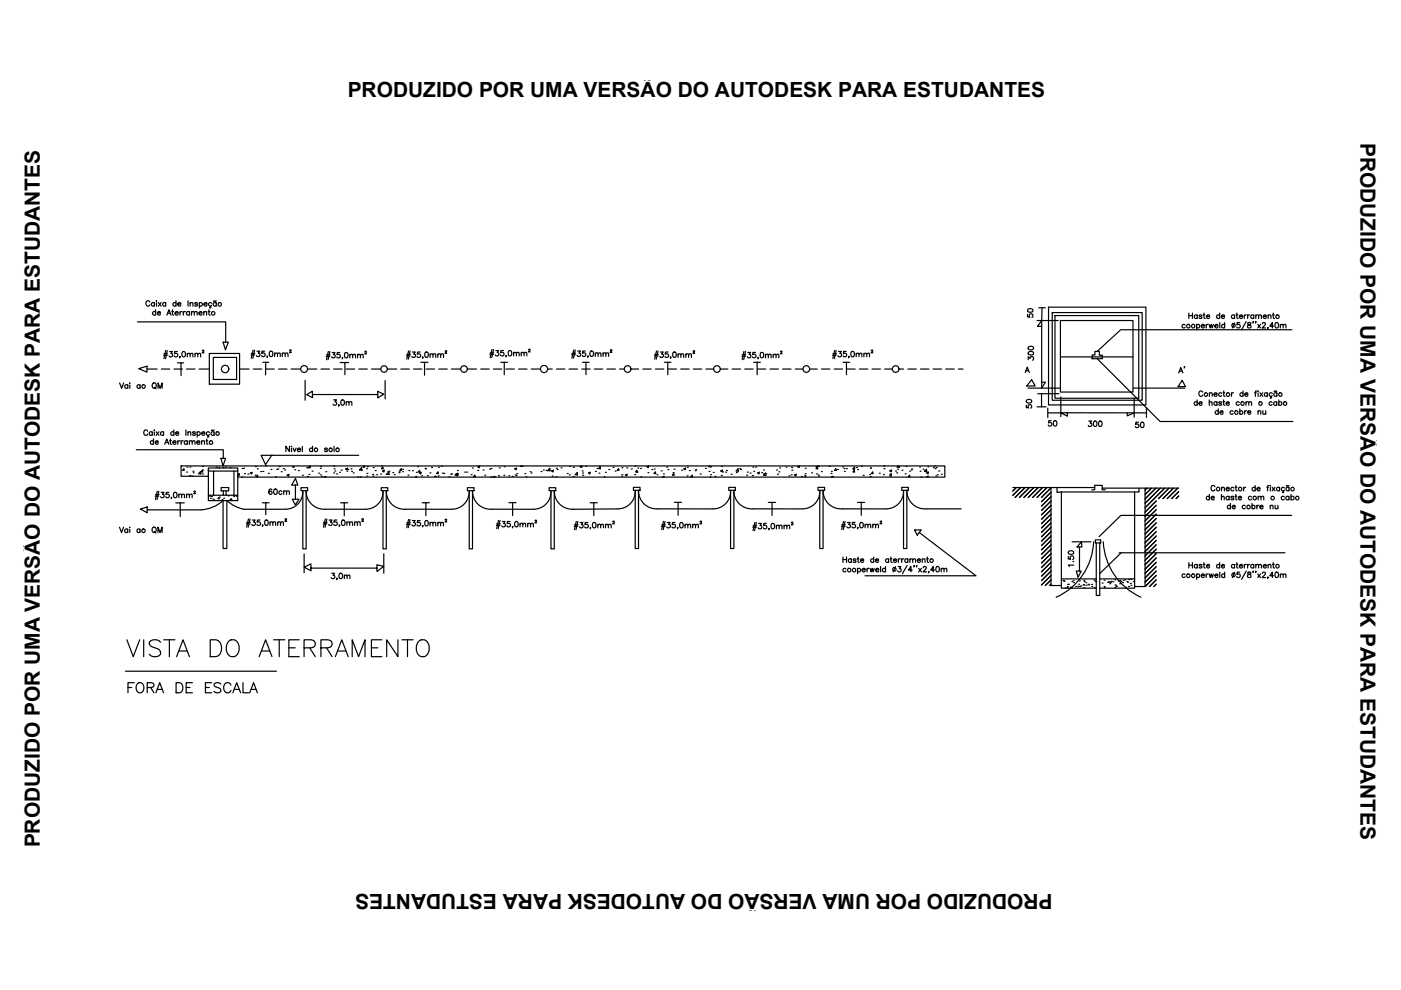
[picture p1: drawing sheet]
<svg xmlns="http://www.w3.org/2000/svg" width="297mm" height="210mm" viewBox="0 0 297 210" stroke-linecap="round" stroke-linejoin="round" font-family="sans-serif">
<defs><g id="words">
<text font-size="7.1" x="25.8" y="140.4">VISTA DO ATERRAMENTO</text>
<text font-size="5.3" x="25.8" y="148.2">FORA DE ESCALA</text>
<g font-size="4.4">
<text x="73.7" y="20.5">PRODUZIDO POR UMA VERSÃO DO AUTODESK PARA ESTUDANTES</text>
<text x="288.4" y="30.3" transform="rotate(90 288.4 30.3)">PRODUZIDO POR UMA VERSÃO DO AUTODESK PARA ESTUDANTES</text>
<text x="220.1" y="77.6" transform="rotate(-90 220.1 77.6)">300</text>
<text x="219.8" y="87.8" transform="rotate(-90 219.8 87.8)">50</text>
<text x="220.8" y="91.7">50</text>
<text x="8.4" y="179.7" transform="rotate(-90 8.4 179.7)">PRODUZIDO POR UMA VERSÃO DO AUTODESK PARA ESTUDANTES</text>
<text x="223.1" y="189.5" transform="rotate(-180 223.1 189.5)">PRODUZIDO POR UMA VERSÃO DO AUTODESK PARA ESTUDANTES</text>
</g>
<g font-size="4">
<text x="219.8" y="68.4" transform="rotate(-90 219.8 68.4)">50</text>
<text x="251.9" y="80.4" transform="rotate(-90 251.9 80.4)">A'</text>
<text x="229.7" y="91.7">300</text>
<text x="239.5" y="91.7">50</text>
</g>
</g></defs>
<!-- layer: MEDICAO -->
<g fill="none" stroke="#000" stroke-width=".25">
<path d="M29.1 68.2h18.8v4.4M29.4 78.2l1.8-.6v1.3zM31.2 78.2h2.1M31.8 64a.43 .43 0 0 0-.5-.2 .43 .43 0 0 0-.4 .4v.3a.42 .42 0 0 0 .4 .4 .42 .42 0 0 0 .5-.3M32.7 64.3a.37 .37 0 0 0-.5 0 .37 .37 0 0 0 0 .5 .37 .37 0 0 0 .5-.1M32.7 64.1v.8M33 66.2a.37 .37 0 0 0-.6 0 .37 .37 0 0 0 0 .5 .37 .37 0 0 0 .6-.1M33 65.7v1.1M33.1 63.8h.1M33.2 64.2v.7M33.4 66.4h.6a.37 .37 0 0 0-.5-.3 .37 .37 0 0 0-.1 .6 .37 .37 0 0 0 .5 .1l.1-.2M33.6 64.1l.6 .8"/>
<path d="M34.2 64.1l-.6 .8M34.2 78.2h1.8M34.7 75.3h.8M34.8 75h.7M35.1 64.3a.36 .36 0 0 0-.5 0 .36 .36 0 0 0 0 .5 .36 .36 0 0 0 .5-.1M35.1 64.1v.8M35.1 74.3l-.3 1.8M35.4 66.8l.4-1.1 .5 1.1M35.5 74.3l-.4 1.8M35.5 66.4h.6M36 74.5h.6l-.4 .5a.38 .38 0 0 1 .3 .6 .38 .38 0 0 1-.7-.1M36.4 66.1h.4"/>
<path d="M36.6 65.7v.9l.2 .2M36.9 78.2h1.8M37.1 66.4h.7a.38 .38 0 0 0-.6-.2 .38 .38 0 0 0 0 .6 .38 .38 0 0 0 .6-.2M37.3 64.3a.37 .37 0 0 0-.5 0 .37 .37 0 0 0 0 .5 .37 .37 0 0 0 .5-.1M37.3 63.8v1.1M37.6 74.5h-.6v.5a.4 .4 0 0 1 .6 0 .4 .4 0 0 1-.1 .6 .4 .4 0 0 1-.6-.1M37.6 76.9h.8v2.7M37.7 64.5h.7a.36 .36 0 0 0-.5-.3 .36 .36 0 0 0-.2 .6 .36 .36 0 0 0 .5 0l.2-.1M38.2 66.1v.7M38.2 75.6l-.1 .3M38.4 76.9h.5M38.6 66.1h-.3l-.1 .3"/>
<path d="M38.7 74.6a.56 .56 0 0 1 .7 .4 .56 .56 0 0 1-.4 .7l-.4-.2v-.5zM38.9 66.1v.7M39.3 66.1h-.3l-.1 .3M39.6 78.2h1.7M39.7 75.1l.3-.2 .3 .1v.7M39.7 74.9v.8M39.9 63.8v1.1M40.2 66.2a.37 .37 0 0 0-.6 0 .37 .37 0 0 0 0 .5 .37 .37 0 0 0 .6-.1M40.2 66.1v.7M40.3 64.4l.3-.3 .2 .1 .1 .7M40.3 75.1l.3-.2 .2 .1 .1 .7M40.3 64.1v.8"/>
<path d="M40.6 66.3l.3-.2h.2l.1 .7M40.6 66.1v.7M41.2 66.3l.3-.2h.2l.1 .7M41.3 75.1l.3-.2 .3 .1v.7M41.3 74.9v.8M41.9 64.3l-.2-.2-.4 .1v.2l.5 .2 .1 .1-.2 .2-.4-.2M41.9 75.1l.3-.2 .3 .1v.7M42.2 66.4h.6a.38 .38 0 0 0-.6-.2 .38 .38 0 0 0 0 .6 .38 .38 0 0 0 .6-.2M42.2 78.2h2.2M42.3 64.3a.36 .36 0 0 1 .5 0 .36 .36 0 0 1 0 .5 .36 .36 0 0 1-.5-.1M42.3 64.1v1.2M42.9 74.4l.1-.2 .2 .2-.3 .4h.3"/>
<path d="M43.2 66.3l.3-.2h.3v.7M43.2 66.1v.7M43.2 64.5h.7a.37 .37 0 0 0-.5-.3 .37 .37 0 0 0-.2 .6 .37 .37 0 0 0 .6 0l.1-.1M44.1 66.1h.4M44.3 65.7v.9l.3 .2M44.4 74.9h6.4v6.6h-6.4zM44.6 64.9l.1 .3h-.3M44.9 64.3a.36 .36 0 0 0-.6 0 .36 .36 0 0 0 0 .5 .36 .36 0 0 0 .6-.1M45.2 75.8h5v4.7h-5zM45.9 63.8l-.2 .1-.2-.1-.2 .1M45.9 64.3a.37 .37 0 0 0-.6 0 .37 .37 0 0 0 0 .5 .37 .37 0 0 0 .6-.1M45.9 64.1v.8"/>
<path d="M47.3 72.6h1.1l-.6 1.6zM50.8 78.2h2M53.2 75.3h.8M53.3 74.9h.7M53.7 74.2l-.4 1.8M53.7 78.2h1.8M54 74.2l-.4 1.8M54.5 74.5h.6l-.4 .4a.38 .38 0 0 1 .3 .6 .38 .38 0 0 1-.6-.1M55.7 76.8h1.3M56.1 74.5h-.5l-.1 .4a.4 .4 0 0 1 .6 0 .4 .4 0 0 1-.1 .6 .4 .4 0 0 1-.5-.1M56.4 76.8l-.1 2.7M56.4 78.2h1.8"/>
<path d="M56.7 75.5l-.1 .3M57.3 74.5a.56 .56 0 0 1 .6 .4 .56 .56 0 0 1-.4 .7l-.4-.2v-.5zM58.2 75l.3-.2 .3 .1v.7M58.2 74.8v.8M58.8 75l.3-.2 .3 .1v.7M59.1 78.2h1.7M59.9 75l.2-.2 .3 .1 .1 .7M59.9 74.8v.8M60.5 75l.2-.2 .3 .1 .1 .7M61.4 74.3l.1-.1 .2 .1-.3 .4h.4M61.7 78.2h2M65.2 78.2h2"/>
<path d="M68.1 78.2h1.7M69.2 75.6h.7M69.2 75.2h.8M69.6 74.5l-.4 1.8M69.9 74.5l-.3 1.8M70.4 74.7h.6l-.3 .5a.38 .38 0 0 1 .3 .6 .38 .38 0 0 1-.7-.1M70.7 78.2h1.8M72 74.7h-.5v.5a.4 .4 0 0 1 .6 0 .4 .4 0 0 1-.1 .6 .4 .4 0 0 1-.6-.1M72.1 76.9h1v2.5M72.7 75.8l-.2 .3M73.1 76.9h.8M73.2 74.8a.56 .56 0 0 1 .7 .4 .56 .56 0 0 1-.4 .7l-.4-.2z"/>
<path d="M73.4 78.2h1.8M74.2 75.3l.3-.2 .2 .1 .1 .7M74.2 75.1v.8M74.8 75.3l.2-.2 .3 .1 .1 .7M75.8 75.3l.3-.2 .2 .1 .1 .7M75.8 75.1v.8M76.1 78.2h1.8M76.4 75.3l.3-.2 .2 .1 .1 .7M77.4 74.6l.1-.1 .2 .1-.4 .4h.4M78.8 78.2h1.9M82.1 78.2h2M85 78.2h1.8"/>
<path d="M86.2 75.5h.7M86.2 75.1h.8M86.6 74.4l-.4 1.8M86.9 74.4l-.3 1.8M87.4 74.6h.6l-.3 .5a.38 .38 0 0 1 .3 .6 .38 .38 0 0 1-.7-.1M87.7 78.2h1.8M89.1 74.6h-.6v.5a.4 .4 0 0 1 .6 0 .4 .4 0 0 1-.1 .6 .4 .4 0 0 1-.6-.1M89.2 76.8h.8v2.7M89.7 75.7l-.1 .3M90 76.8h.7M90.2 74.7a.56 .56 0 0 1 .7 .4 .56 .56 0 0 1-.4 .7l-.4-.2v-.5zM90.3 78.2h1.8"/>
<path d="M91.2 75.2l.3-.2 .2 .1 .1 .7M91.2 75v.8M91.8 75.2l.3-.2 .2 .1 .1 .7M92.8 75.2l.3-.2 .3 .1v.7M92.8 75v.8M93 78.2h1.8M93.4 75.2l.3-.2 .3 .1v.7M94.4 74.5l.1-.1 .2 .1-.4 .4h.4M95.7 78.2h2M99.1 78.2h1.9M101.9 78.2h1.8M103.9 75.1h.7"/>
<path d="M103.9 74.8h.8M104.3 74.1l-.4 1.7M104.6 78.2h1.8M104.6 74.1l-.3 1.7M105.1 74.3h.6l-.3 .5a.38 .38 0 0 1 .3 .6 .38 .38 0 0 1-.7-.1M106.2 76.8h.7v2.6M106.8 74.3h-.6v.5a.4 .4 0 0 1 .6 0 .4 .4 0 0 1-.1 .6 .4 .4 0 0 1-.6-.1M106.9 76.8h.7M107.3 78.2h1.8M107.4 75.4l-.2 .3M107.9 74.4a.56 .56 0 0 1 .7 .4 .56 .56 0 0 1-.4 .7l-.4-.2-.1-.5zM108.9 74.9l.3-.2 .2 .1 .1 .7"/>
<path d="M108.9 74.7v.8M109.5 74.9l.2-.2 .3 .1 .1 .7M110 78.2h1.7M110.5 74.9l.3-.2 .3 .1v.7M110.5 74.7v.8M111.1 74.9l.3-.2 .3 .1v.7M112.1 74.2l.2-.2 .1 .2-.4 .4h.4M112.6 78.2h2M116.1 78.2h1M118 78.2h1.8M120.7 78.2h1.7M121.2 75.2h.8"/>
<path d="M121.3 74.9h.7M121.6 74.2l-.3 1.7M122 74.2l-.4 1.7M122.5 74.4h.6l-.4 .5a.38 .38 0 0 1 .3 .6 .38 .38 0 0 1-.6-.1M123.3 78.2h1.8M123.5 76.8h.7v2.6M124.1 74.4h-.6v.5a.41 .41 0 0 1 .6 0 .41 .41 0 0 1-.1 .6 .41 .41 0 0 1-.6-.1M124.2 76.8h.7M124.7 75.5l-.1 .3M125.2 74.5a.56 .56 0 0 1 .7 .4 .56 .56 0 0 1-.4 .7l-.4-.2v-.5zM126 78.2h1.8M126.2 75l.3-.2 .3 .1v.7"/>
<path d="M126.2 74.8v.8M126.8 75l.3-.2 .3 .1v.7M127.9 75l.2-.2 .3 .1v.7M127.9 74.8v.8M128.4 75l.3-.2 .3 .1v.7M128.7 78.2h1.8M129.4 74.3l.1-.2 .2 .1-.3 .5h.3M131.4 78.2h1M133.8 78.2h1.6M136.3 78.2h1.8M138.8 75.5h.7M138.8 75.1h.8"/>
<path d="M139 78.2h1.7M139.2 74.4l-.4 1.8M139.5 74.4l-.4 1.8M140 74.6h.6l-.3 .5a.38 .38 0 0 1 .3 .6 .38 .38 0 0 1-.7-.1M140.9 76.8h.7v2.6M141.6 76.8h.7M141.6 74.6h-.5l-.1 .5a.4 .4 0 0 1 .7 0 .4 .4 0 0 1-.1 .6 .4 .4 0 0 1-.6-.1M141.6 78.2h1.8M142.2 75.7l-.1 .3M142.8 74.7a.56 .56 0 0 1 .7 .4 .56 .56 0 0 1-.4 .7l-.4-.2-.1-.5zM143.8 75.2l.2-.2 .3 .1 .1 .7M143.8 75v.8"/>
<path d="M144.3 78.2h1.8M144.4 75.2l.2-.2 .3 .1 .1 .7M145.4 75.2l.3-.2 .2 .1 .1 .7M145.4 75v.8M146 75.2l.3-.2 .2 .1 .1 .7M146.9 74.5l.2-.1 .2 .1-.4 .4h.4M147 78.2h1.8M149.7 78.2h1.6M152.7 78.2h1.6M155.2 78.2h1.8M157.3 75.5h.8M157.3 75.2h.8"/>
<path d="M157.7 74.5l-.4 1.7M157.9 78.2h1.8M158.1 74.5l-.4 1.7M158.5 74.7h.6l-.3 .5a.38 .38 0 0 1 .3 .6 .38 .38 0 0 1-.7-.2M159.8 76.8h.7v2.6M160.2 74.7h-.6v.5a.4 .4 0 0 1 .6 0 .4 .4 0 0 1-.1 .6 .4 .4 0 0 1-.6-.2M160.5 76.8h.7M160.6 78.2h1.8M160.8 75.8l-.1 .3M161.3 74.8a.56 .56 0 0 1 .7 .4 .56 .56 0 0 1-.4 .7l-.4-.3zM162.3 75.3l.3-.2 .2 .1 .1 .7M162.3 75.1v.8"/>
<path d="M162.9 75.3l.3-.2 .2 .1 .1 .7M163.3 78.2h1.7M163.9 75.3l.3-.2 .3 .1v.7M163.9 75.1v.8M164.5 75.3l.3-.2 .3 .1v.7M165.5 74.6l.2-.2 .1 .2-.3 .4h.3M165.9 78.2h1.8M168.6 78.2h1.7M171.6 78.2h1.7M174.2 78.2h1.8M176.5 75.3h.8M176.6 75h.7"/>
<path d="M176.8 78.2h1.8M177 74.3l-.4 1.7M177.3 74.3l-.4 1.7M177.8 74.5h.6l-.3 .4a.38 .38 0 0 1 .2 .7 .38 .38 0 0 1-.6-.2M178.7 76.8h.8v2.6M179.4 74.5h-.5l-.1 .5a.4 .4 0 0 1 .6 0 .4 .4 0 0 1-.1 .6 .4 .4 0 0 1-.5-.2M179.5 76.8h.7M179.5 78.2h1.8M180 75.6l-.1 .3M180.5 74.6a.56 .56 0 0 1 .7 .4 .56 .56 0 0 1-.4 .7l-.4-.3zM181.5 75.1l.3-.2h.3v.8M181.5 74.9v.8"/>
<path d="M182.1 75.1l.3-.2h.3v.8M182.2 78.2h1.8M183.2 75.1l.2-.2h.3l.1 .8M183.2 74.9v.8M183.8 75.1l.2-.2h.3l.1 .8M184.7 74.4l.1-.2 .2 .1-.3 .5h.4M184.9 78.2h1.8M187.6 78.2h1.6M190.6 78.2h1M192.5 78.2h1.8M195.2 78.2h1.7M197.8 78.2h1.8"/>
<path d="M200.5 78.2h1.8M203.2 78.2h1M219.9 68h4.5M220.2 65.3h1.4M220.9 68v14.3l.7-1.3h-.7M222.3 65.1h20.7v20.8h-20.7zM223.1 66.3h19.1v18.6h-19.1zM223.7 66.9h17.7v17.5h-17.7zM224.8 68h15.4v15.1h-15.4zM224.8 75.7h15.4M231.5 76.1h2.2v-.8h-.6v-.8h-1v.8h-.5v.8M232.6 76.1l13.4 13.3h28.1"/>
<path d="M251.3 68.9a.37 .37 0 0 0-.6 0 .37 .37 0 0 0 0 .5 .37 .37 0 0 0 .6 0M252.1 66.4v1.1M252.1 66.9h.7M252.8 66.4v1.1M253.7 68.9a.37 .37 0 0 1 .6 0 .37 .37 0 0 1 0 .5 .37 .37 0 0 1-.6 0M253.7 68.8v1.1M253.8 66.9a.36 .36 0 0 0-.5 0 .36 .36 0 0 0 0 .5 .36 .36 0 0 0 .5 0M253.8 66.8v.7M254.7 69.1h.7a.37 .37 0 0 0-.4-.3 .37 .37 0 0 0-.4 .4 .37 .37 0 0 0 .4 .3l.4-.1M254.8 66.9l-.2-.1-.4 .1 .6 .3v.3h-.3l-.3-.1M255.1 66.8h.4M255.3 66.4v.9l.2 .2"/>
<path d="M255.7 68.8v.7M255.8 67.1h.7a.37 .37 0 0 0-.6-.2 .37 .37 0 0 0-.1 .5 .37 .37 0 0 0 .6 .1l.1-.1M256.2 68.8h-.3l-.2 .3M256.4 68.8l.2 .7 .2-.7 .2 .7 .3-.7M257.6 69.1h.6a.37 .37 0 0 0-.6-.2 .37 .37 0 0 0 .1 .6h.3l.2-.1M258.6 66.9a.37 .37 0 0 0-.5 0 .37 .37 0 0 0 0 .5 .37 .37 0 0 0 .5 0M258.6 66.4v1.1M258.6 68.4v1.1M259 67.1h.6a.35 .35 0 0 0-.5-.3 .35 .35 0 0 0-.1 .6l.2 .1 .4-.1M259.6 68.9a.37 .37 0 0 0-.5 0 .37 .37 0 0 0 0 .5 .37 .37 0 0 0 .5 0M259.6 68.4v1.1M261.7 66.9a.37 .37 0 0 0-.5 0 .37 .37 0 0 0 0 .5 .37 .37 0 0 0 .5 0"/>
<path d="M261.7 66.8v.7M261.8 68.4l-.5 1.1M262.1 66.8h.4M262.2 66.4v.9l.3 .2M262.8 67.1h.6a.35 .35 0 0 0-.5-.3 .35 .35 0 0 0-.1 .6l.2 .1 .4-.1M262.9 68.4h-.6v.5a.4 .4 0 0 1 .6 0 .4 .4 0 0 1-.1 .6 .4 .4 0 0 1-.6-.2M263.8 66.8v.7M264.2 68.2l-1 1.7M264.2 66.8h-.2l-.2 .3M264.5 66.8v.7M264.6 68.4v.4a.47 .47 0 0 1 .5 .1 .47 .47 0 0 1 0 .6l-.6-.1v-.4l.7-.3-.1-.3zM265 66.8h-.3l-.2 .3"/>
<path d="M265.7 68.2h-.1h.1l-.1 .3M265.8 66.9a.36 .36 0 0 0-.5 0 .36 .36 0 0 0 0 .5 .36 .36 0 0 0 .5 0M265.8 66.8v.7M266.3 67l.2-.2h.3l.1 .7M266.3 66.8v.7M266.3 68.2l-.1 .3M266.7 68.8l.6 .7M266.9 67l.2-.2h.3v.7M267.3 68.8l-.6 .7M267.6 68.7l.3-.3 .4 .2-.2 .4-.5 .5h.7M267.8 67.1h.7a.35 .35 0 0 0-.5-.3 .35 .35 0 0 0-.1 .6l.2 .1 .4-.1M268.8 69.5h-.1h.1l-.1 .3"/>
<path d="M268.9 67l.2-.2h.3l.1 .7M268.9 66.8v.7M269.8 66.8h.4M270 66.4v.9l.2 .2M270 69.2h-.8l.6-.8v1.1M270.5 68.4a.56 .56 0 0 1 .6 .5 .56 .56 0 0 1-.4 .6l-.3-.2-.1-.4zM271.4 69l.3-.2h.3l.1 .7M271.4 68.8v.7M272.1 69l.2-.2h.3v.7M273.9 69.9h-36.3l-5 4.6M25.4 81.2l.4 1.1 .4-1.1M27.1 81.7a.36 .36 0 0 0-.5 0 .36 .36 0 0 0 0 .5 .36 .36 0 0 0 .5 0"/>
<path d="M27.1 81.6v.7M27.5 81.2h.1M27.5 81.6v.7M28.9 95.4h18.4v1.8M29.7 81.7a.37 .37 0 0 0-.5 0 .37 .37 0 0 0 0 .5 .37 .37 0 0 0 .5 0M29.7 81.6v.7M31.3 91.4a.42 .42 0 0 0-.5-.2 .42 .42 0 0 0-.3 .4v.3a.42 .42 0 0 0 .3 .4 .42 .42 0 0 0 .5-.3M32.3 91.7a.37 .37 0 0 0-.6 0 .37 .37 0 0 0 0 .5 .37 .37 0 0 0 .6-.1M32.3 91.5v.8M32.4 81.3l.1-.1a.54 .54 0 0 1 .7 .6 .54 .54 0 0 1-.7 .5l-.2-.4zM32.5 93.6a.37 .37 0 0 0-.5 0 .37 .37 0 0 0 0 .5 .37 .37 0 0 0 .5-.1M32.5 93.1v1.1"/>
<path d="M32.7 91.2h.1M32.7 91.6v.7M32.8 82.1l.3 .3M32.9 93.8h.7a.37 .37 0 0 0-.4-.3 .37 .37 0 0 0-.4 .4 .37 .37 0 0 0 .4 .3l.4-.2M33.1 91.5l.6 .8M33.5 82.3v-1.1l.4 1.1 .5-1.1v1.1M33.7 91.5l-.6 .8M34.7 91.7a.37 .37 0 0 0-.6 0 .37 .37 0 0 0 0 .5 .37 .37 0 0 0 .6-.1M34.7 91.5v.8M34.9 94.2l.5-1.1 .4 1.1M35.1 93.8h.5M36 93.4h.3"/>
<path d="M36.1 93.1v.9l.3 .2M36.7 93.8h.6a.37 .37 0 0 0-.4-.3 .37 .37 0 0 0-.3 .3 .37 .37 0 0 0 .3 .4l.4-.2M36.9 91.7a.37 .37 0 0 0-.6 0 .37 .37 0 0 0 0 .5 .37 .37 0 0 0 .6-.1M36.9 91.2v1.1M37.2 91.9h.7a.37 .37 0 0 0-.4-.3 .37 .37 0 0 0-.3 .3 .37 .37 0 0 0 .3 .4l.4-.2M37.7 93.4v.8M38.1 93.4l-.2 .1-.2 .3M38.4 98.8h161.9v2.4h-149.9v-2h-6.2v1.8h-5.8zM38.4 93.4v.8M38.8 93.4l-.2 .1-.2 .3M39 99.4l-.3 .3h.3v-.3M39.4 91.2v1.1"/>
<path d="M39.6 99h.1M39.7 93.6a.36 .36 0 0 0-.5 0 .36 .36 0 0 0 0 .5 .36 .36 0 0 0 .5-.1M39.7 93.4v.8M39.8 91.8l.3-.3 .3 .1v.7M39.8 91.5v.8M40.1 93.7l.3-.3 .3 .1v.7M40.1 93.4v.8M40.3 99h.1M40.7 93.7l.3-.3 .3 .1v.7M40.9 99.9h.1M41.4 91.7l-.2-.2-.3 .1v.2l.5 .2v.1l-.2 .2-.4-.2M41.7 93.8h.7a.37 .37 0 0 0-.4-.3 .37 .37 0 0 0-.4 .3 .37 .37 0 0 0 .4 .4l.4-.2"/>
<path d="M41.8 91.7a.37 .37 0 0 1 .5 0 .37 .37 0 0 1 0 .5 .37 .37 0 0 1-.5-.1M41.8 91.5v1.2M42.5 100l.1 .5-.5-.1zM42.8 93.7l.2-.3 .3 .1 .1 .7M42.8 93.4v.8M42.8 91.9h.6a.37 .37 0 0 0-.4-.3 .37 .37 0 0 0-.3 .3 .37 .37 0 0 0 .4 .4l.3-.2M42.9 99.7v.4l-.3-.1zM42.9 98.9h.1M43 99.6h.1M43.7 93.4h.4M43.8 93.1v.9l.3 .2M44.1 92.3l.2 .3h-.3"/>
<path d="M44.1 99.7h.1M44.2 99.9h1.1M44.4 91.7a.37 .37 0 0 0-.5 0 .37 .37 0 0 0 0 .5 .37 .37 0 0 0 .5-.1M45.4 91.2l-.2 .1-.2-.1-.2 .1M45.4 91.7a.37 .37 0 0 0-.5 0 .37 .37 0 0 0 0 .5 .37 .37 0 0 0 .5-.1M45.4 91.5v.8M45.8 99h.1M46.4 99.2h.1M46.8 97.2h1l-.5 1.6zM47.3 99.1h.1M47.8 99h.1M48.7 99.1h.1"/>
<path d="M49.6 99.9h.8M51.3 99.3h.1M51.6 99.3h.1M54.2 98.9h.1M54.6 99.4h.1M55.3 100h.1M55.7 100h.1M56.3 98.8h.1M57.5 99.5h.1M57.6 96.5l-1.3 2-.9-2h20.7M58.7 99.5h.1M58.9 99.4h.1"/>
<path d="M59.2 98.9h.1M60.1 99.3h.1M60.4 99.6h.1M61.4 94.6v1.2l-.8-1.2v1.2M61.8 94.7h.1M61.8 95.1v.7M62.1 98.9h.1M62.1 99.1h.1M62.1 99h.1M62.1 95l.4 .8 .3-.8M62.5 99.6h.1M63.1 95.3h.6a.38 .38 0 0 0-.6-.2 .38 .38 0 0 0 0 .7 .38 .38 0 0 0 .6-.2"/>
<path d="M63.3 99.8h.1M64.1 94.6v1.2M64.7 80.6v4.3M65 99.2h.1M65.3 99.2h.1M65.5 99l.3-.2-.1 .4-.2-.2M66.2 99.9h.1M66.2 83.7l.1 .6-1.3-.6 1.2-.8v.8h13.9v-.7l1.2 .6-1.2 .8v-.7M66.3 95.2a.36 .36 0 0 0-.6-.1 .36 .36 0 0 0 0 .5 .36 .36 0 0 0 .6 0M66.3 94.6v1.2M67.9 99.3h.1M68 98.9h.1"/>
<path d="M69.4 95.2l-.2-.2-.3 .1v.2l.5 .3-.2 .2-.4-.2M70.7 84.8h.6l-.3 .4a.38 .38 0 0 1 .3 .6 .38 .38 0 0 1-.7-.1M70.8 98.8h.1M70.8 99.4h.1M70.8 94.6v1.2M70.9 98.8h.1M71 99.9h.1M71.9 85.9l-.1 .2M72.3 99.7h.1M72.4 84.8a.56 .56 0 0 1 .7 .4 .56 .56 0 0 1-.4 .7l-.4-.2zM73.3 99.4l.4-.1-.1 .3zM73.4 85.4l.3-.2h.2l.1 .7"/>
<path d="M73.4 85.2v.7M73.6 99.9h.1M73.7 99.5h.1M74 85.4l.3-.2h.2l.1 .7M74.4 99.4h.1M74.5 99.9h.1M76.3 99.6h.1M76.6 99.6h.1M76.6 99.2l.1 .5-.5-.1zM77.2 98.8l-.2 .2h.3v-.2M77.7 99.4h.1M77.8 99h.1"/>
<path d="M79.1 99.1h.1M79.5 99.8h.1M80.9 98.8h.1M81.1 99.8l.4-.1-.1 .3zM81.2 99.4l-.1-.4-.2 .4h.3M81.7 80.7v3.9M82.5 99.9h.1M85.1 99.7v-.3l-.3 .3h.3M85.4 99.5h.1M86.7 99.8h.1M87.4 99.8h.1M88.5 98.9h.1"/>
<path d="M88.9 99.7l-.2 .3 .3 .1M89 99.7v.4M90.1 99.3h.1M90.2 99.4h.1M91.5 99.1h.1M93 99.1h.1M93.6 98.9h.1M97 99.8h.1M100.1 99.2h.1M101.3 99.8h.1M101.7 98.8l-.4 .2 .3 .2 .1-.4M102.4 99.6h.1"/>
<path d="M103.8 99.5h.1M104.1 99.3h.1M105.8 99.2h.1M106.9 99h.1M109.1 99.4l.4-.1-.1 .3-.3-.2M110.4 98.8l.4 .1v-.1M114.7 100h.1M115.2 99.6h.1M115.8 99.7h.1M116.1 99.8h.1M116.6 99.3v.5l-.5-.1zM117 99.8l.3-.1-.1 .3z"/>
<path d="M117.9 99.3h.1M118.1 99.5h.1M119 99.2h.1M120.8 98.9h.1M121.6 99.1h.1M122.9 98.9h.1M123.3 98.8l-.2 .2 .3 .1v-.3M123.4 99.8h.1M124.2 98.8h.1M126.2 100h.1M126.6 99.3h.1M127.1 99h.1"/>
<path d="M127.3 99v.4h-.3l.2-.3M129.1 99.6h.1M130 99.1h.1M130.4 99.9h.1M131.2 99.7h-.3l.2-.3 .1 .3M131.9 99.2h.1M132.9 99.2h.1M133.9 99.4h.1M134.6 98.8h.1M135 99.7l.1 .4-.3-.1zM135.2 99.2h.1M135.8 99.3h.1"/>
<path d="M137.2 99l.3-.2-.1 .3zM137.3 99h.1M138.2 99.6h.1M138.7 99.4h.1M140.2 99.8h.1M141.4 99h.1M141.6 99.6h.1M142.9 99.5h.1M144.5 99.7h.1M145.4 99.2l-.4 .2 .3 .2 .1-.3M145.7 99.1h.1M146.1 99.8h.1"/>
<path d="M147.4 99.8h.1M147.5 99.6h.1M149.6 99.3h.1M150.3 99.9h.1M150.4 98.8l-.1 .1 .5 .1-.1-.2M152.8 99.8l.4-.1-.1 .3-.3-.2M153 98.9h.1M154 99.8h.1M156.5 99.4l.1 .5-.5-.1zM156.8 99.4h.1M157 99.6h.1M159.6 99h.1"/>
<path d="M159.8 99.9h.1M160.2 99h.1M161.9 99.7h.1M164.7 99.7h.1M165.3 99.2h.1M166.7 99h.1M167.8 99.1h.1M167.9 99.7h.1M169.3 98.8l-.2 .2 .4 .1M169.4 98.8l.1 .3M170.7 99.3h.1M173 98.9l.4-.1-.1 .3z"/>
<path d="M173.3 99.1l.1 .3h-.4zM173.5 98.9h.1M174.1 100h.1M175.8 98.9h.1M176.3 99.9h.1M177.2 99.4l-.3 .3h.4l-.1-.3M177.6 99.5h.1M178.7 99h.1M178.9 99.4h.1M179 100h.1M179.4 99.4h.1M180.8 99.4l.4-.2-.1 .4z"/>
<path d="M181 99.1h.1M181.1 99.7l.1 .4-.3-.1zM181.6 99.1h.1M181.8 99.6h.1M182.6 98.8h.1M184.5 99.3h.1M184.6 99.2h.1M187.4 98.8h.1M187.4 99.4h.1M189 99.7l-.3 .1 .2 .2 .1-.3M189.9 99.9h.1M190.3 99.5h.1"/>
<path d="M190.4 98.8l-.2 .2M190.7 98.8v.3l-.5-.1M191.2 99.7h.1M192.1 98.9h.1M192.9 99.9h.1M193.2 99.6h.1M193.3 99.4h.1M195 99h.1M195.1 99.9h.1M195.7 99.5h.1M196.1 99.7h.1M196.4 99.5l.1 .5-.5-.1z"/>
<path d="M196.7 99h.1M197.9 99.1h.1M198.1 98.8h.1M198.3 99.4h.1M198.5 99.1h.1M199 99.9h.1M218 82.3h6.8M218.7 80.5l.8 1.3h-1.8zM219.9 86.3h1.9M220 83.5h4.5M222.2 86.5v2M224.9 84.2v4.1"/>
<path d="M226.3 87.5v.7l-1.4-.7h15.6M240.2 82.3h11M240.5 84.4v4.1M243.1 86.5v2M250.6 80.6l.8 1.4h-1.6zM253.8 85.3a.36 .36 0 0 0-.5 0 .36 .36 0 0 0 0 .5 .36 .36 0 0 0 .5 0M253.8 84.8v1.1M254.2 85.5h.7a.37 .37 0 0 0-.5-.2 .37 .37 0 0 0-.2 .5 .37 .37 0 0 0 .6 .1l.1-.1M255 83.2a.42 .42 0 0 0-.5-.3 .42 .42 0 0 0-.3 .4v.3a.42 .42 0 0 0 .3 .4 .42 .42 0 0 0 .5-.2M256.4 85.4l.3-.2h.2l.1 .7M256.4 84.8v1.1M256.4 83.5l.3-.2h.3v.7"/>
<path d="M256.4 83.3v.7M257.4 83.6h.6a.37 .37 0 0 0-.5-.2 .37 .37 0 0 0-.1 .5 .37 .37 0 0 0 .5 .1l.1-.1M258 85.3a.37 .37 0 0 0-.5 0 .37 .37 0 0 0 0 .5 .37 .37 0 0 0 .5 0M258 85.2v.7M258.3 87.2a.37 .37 0 0 0-.5 0 .37 .37 0 0 0 0 .5 .37 .37 0 0 0 .5 0M258.3 86.7v1.1M258.7 87.4h.6a.37 .37 0 0 0-.4-.3 .37 .37 0 0 0-.3 .4 .37 .37 0 0 0 .3 .3l.4-.1M259 85.3l-.2-.1h-.3v.2l.5 .4-.2 .1-.4-.1M259 83.4a.36 .36 0 0 0-.5 0 .36 .36 0 0 0 0 .5 .36 .36 0 0 0 .5 0M259.3 85.2h.3M259.3 83.3h.4M259.4 84.8v.9l.3 .2"/>
<path d="M259.5 82.9v.9l.2 .2M260 85.5h.6a.37 .37 0 0 0-.5-.2 .37 .37 0 0 0-.1 .5 .37 .37 0 0 0 .5 .1l.1-.1M261.1 83.3v.7M261.4 87.2a.37 .37 0 0 0-.5 0 .37 .37 0 0 0 0 .5 .37 .37 0 0 0 .5 0M261.5 83.3h-.2l-.2 .3M262.7 85.3a.36 .36 0 0 0-.5 0 .36 .36 0 0 0 0 .5 .36 .36 0 0 0 .5 0M262.9 87.2a.36 .36 0 0 1 .5 0 .36 .36 0 0 1 0 .5 .36 .36 0 0 1-.5 0M262.9 86.7v1.1M263.5 83.4a.37 .37 0 0 0-.5 0 .37 .37 0 0 0 0 .5 .37 .37 0 0 0 .5 0M263.5 82.9v1.1M263.9 87.1v.7M263.9 83.6h.7a.37 .37 0 0 0-.5-.2 .37 .37 0 0 0-.2 .5 .37 .37 0 0 0 .6 .1l.1-.1"/>
<path d="M264.2 85.4l.2-.2h.3l.1 .7M264.2 85.2v.7M264.3 87.1h-.2l-.2 .3M264.5 87.4h.7a.38 .38 0 0 0-.6-.2 .38 .38 0 0 0 0 .6 .38 .38 0 0 0 .6-.1M264.8 85.4l.2-.2h.3l.1 .7M266 83.3h.4M266.4 82.9l-.2 .2v.9M266.7 87.3l.3-.2h.3v.7M266.7 87.1v.7M266.7 82.9h.1M266.7 83.3v.7M267.1 83.3l.6 .7"/>
<path d="M267.7 83.3l-.6 .7M267.8 87.1v.7h.3l.3-.2M268.4 87.1v.7M268.7 83.4a.36 .36 0 0 0-.5 0 .36 .36 0 0 0 0 .5 .36 .36 0 0 0 .5 0M268.7 83.3v.7M269.4 84l.2 .4h-.3M269.7 85.3a.36 .36 0 0 0-.5 0 .36 .36 0 0 0 0 .5 .36 .36 0 0 0 .5 0M269.7 83.4a.37 .37 0 0 0-.5 0 .37 .37 0 0 0 0 .5 .37 .37 0 0 0 .5 0M270.7 85.3a.37 .37 0 0 0-.5 0 .37 .37 0 0 0 0 .5 .37 .37 0 0 0 .5 0M270.7 85.2v.7M270.7 82.9l-.1 .2-.3-.2-.2 .2M270.7 83.4a.36 .36 0 0 0-.5 0 .36 .36 0 0 0 0 .5 .36 .36 0 0 0 .5 0"/>
<path d="M270.7 83.3v.7M271.1 85.3a.37 .37 0 0 1 .6 0 .37 .37 0 0 1 0 .5 .37 .37 0 0 1-.6 0M271.1 84.8v1.1M25.3 111.8l.5 1.1 .4-1.1M27.1 112.3a.37 .37 0 0 0-.6 0 .37 .37 0 0 0 0 .5 .37 .37 0 0 0 .6-.1M27.1 112.2v.7M27.5 111.8h.1M27.5 112.2v.7M29.7 112.3a.36 .36 0 0 0-.5 0 .36 .36 0 0 0 0 .5 .36 .36 0 0 0 .5-.1M29.7 112.2v.7M29.8 107.9l1.4-.4v1.2zM32.3 111.9a.5 .5 0 0 1 .8 .4 .5 .5 0 0 1-.8 .4z"/>
<path d="M32.7 112.7l.4 .3M32.9 105.2h.8M33 104.9h.7M33.3 104.2l-.3 1.7M33.5 112.9v-1.1l.4 1.1 .5-1.1v1.1M33.7 104.2l-.4 1.7M34.2 104.4h.6l-.4 .4a.38 .38 0 0 1 .3 .6 .38 .38 0 0 1-.6-.1M35.8 104.4h-.6v.5a.4 .4 0 0 1 .6 0 .4 .4 0 0 1-.1 .6 .4 .4 0 0 1-.6-.2M36.4 105.5l-.1 .2M36.9 104.4a.56 .56 0 0 1 .7 .4 .56 .56 0 0 1-.4 .7l-.4-.2zM37.3 106.6h.9v2.9M37.9 105l.3-.2h.3v.7"/>
<path d="M37.9 104.8v.7M38.2 106.6h.9M38.5 105l.3-.2h.3v.7M39.5 100.1h.1M39.5 105l.3-.2h.3v.7M39.5 104.8v.7M40.1 105l.3-.2h.3v.7M40.2 100.8h.1M40.7 100.9h.1M41 100.2h.1M41.1 104.2l.2-.1 .1 .2-.3 .4h.4M43 100.5h.1"/>
<path d="M44.2 101v4M44.2 105h1.1M44.4 105.2h.1M44.6 105.6h.1M44.8 105.3h.1M45.1 105.8h.1M45.3 106h.1M46.4 105.5l-.2 .2h.2v-.2M46.5 105.4h.1M46.9 103.4h1.6v.7h-1.6zM47.1 105.9h.1M47.3 106.1v10.2h.8v-10.2"/>
<path d="M47.3 106.1l-1.8 1.3-2.1 .6-12.2 .1M47.3 104.1v.9h-2v-5.1h4.3v5.1h-1.7v-.9M47.3 105h.6M47.4 105.6h.1M48.4 105.1h.1M48.5 106.1h.1M49 105.7l-.2 .3h.2M49 106h.1M49 105.7l.1 .3M49.5 105.3h.1M49.6 105h.8M50 105.1l.3-.1-.1 .2z"/>
<path d="M50.2 106.1h.1M50.4 101.2v4.9h-6.2v-1.1M50.7 100.4l-.3 .3h.3M50.7 100.4l.1 .3M51.3 101.1h.1M51.8 100.4h.1M52.2 111.1h.8M52.3 110.7h.8M52.6 100.5h.1M52.7 110l-.4 1.8M53 110l-.4 1.8M53.1 100.3l.3-.1-.1 .3-.2-.2"/>
<path d="M53.2 100.2h.1M53.5 110.3h.6l-.3 .4a.38 .38 0 0 1 .2 .6 .38 .38 0 0 1-.6-.1M54.1 100.7h.1M54.6 100.7v.4h-.3zM55.1 110.3h-.5l-.1 .4a.4 .4 0 0 1 .6 .1 .4 .4 0 0 1 0 .6 .4 .4 0 0 1-.6-.2M55.6 106.6h.8v2.5M55.7 111.4h-.1h.1l-.1 .2M56.3 110.3a.56 .56 0 0 1 .6 .4 .56 .56 0 0 1-.4 .7l-.3-.2zM56.4 106.6h.7M56.9 100.4h.1M57.3 110.9l.2-.3 .3 .1v.7M57.3 110.6v.8"/>
<path d="M57.6 103.8v-.1a.56 .56 0 0 0-.7 .5 .56 .56 0 0 0 .4 .6 .36 .36 0 0 0 .4-.3 .36 .36 0 0 0-.3-.4 .36 .36 0 0 0-.4 .4M57.8 110.9l.3-.3 .3 .1v.7M58.2 103.7a.56 .56 0 0 1 .7 .5 .56 .56 0 0 1-.4 .6l-.4-.2-.1-.4zM58.5 101.1l-.1 .1M58.5 101.1v.1M58.9 110.9l.3-.3 .2 .1 .1 .7M58.9 110.6v.8M59.5 110.9l.2-.3 .3 .1 .1 .7M59.6 100h.1M59.8 104.2a.37 .37 0 0 0-.6 0 .37 .37 0 0 0 0 .5 .37 .37 0 0 0 .6 0M60.2 104.3l.2-.2h.3v.7M60.2 104.1v.7"/>
<path d="M60.4 110.1l.1-.1 .3 .1-.4 .4h.4M60.7 104.3l.3-.2h.3v.7M60.9 100.7l.4-.1-.1 .3zM62 105.8h1.4l-.8 1.3zM62.6 102.9h-.8l.8-1.5 .5 1.5h-.5v2.9M63.8 103.4h1.4v.6h-1.4zM64.1 100.8h.1M64.2 104.3a3.7 3.7 0 0 1-3.7 3.7h-8.8l-1.7-.6-1.9-1.3M64.2 104v12.4h.7v-12.4M64.5 117.4v4M64.9 104a3.8 3.8 0 0 0 4.1 4h8.6a3.7 3.7 0 0 0 3.6-3.7M65.2 101h.1"/>
<path d="M65.5 100.6h.1M67.5 100.3h.1M67.9 100.7h.1M68.2 101h.1M68.5 111.1h.8M68.6 110.7h.7M68.8 101.2l.3-.2-.1 .2M69 110l-.4 1.8M69.1 100h.1M69.3 110l-.4 1.8M69.8 110.3h.6l-.4 .4a.38 .38 0 0 1 .3 .6 .38 .38 0 0 1-.6-.1M70.8 100.3h.1"/>
<path d="M71.4 100.5h.1M71.4 110.3h-.5l-.1 .4a.4 .4 0 0 1 .6 0 .4 .4 0 0 1-.1 .6 .4 .4 0 0 1-.5-.1M72 100.1h.1M72 111.4h-.1h.1l-.1 .2M72.2 106.6h.8v2.8M72.6 110.3a.56 .56 0 0 1 .6 .4 .56 .56 0 0 1-.4 .7l-.4-.2zM73 106.6h.7M73.5 110.9l.3-.3 .3 .1v.7M73.5 110.6v.8M74.1 110.9l.3-.3 .3 .1v.7M74.9 100.3h.1M75.2 110.9l.2-.3 .3 .1 .1 .7"/>
<path d="M75.2 110.6v.8M75.8 110.9l.2-.3 .3 .1 .1 .7M75.8 101.1h.1M76.4 101.1h.1M76.7 110.1l.1-.1 .2 .1-.3 .4h.4M77.8 100.9h.1M77.8 100.4h.1M79 100.6h.1M79.1 100.9h.1M79.8 100.7h.1M80.7 100.5h.1M80.8 103.4h1.4v.6h-1.4z"/>
<path d="M81.2 104v12.4h.7v-12.4a3.8 3.8 0 0 0 4.1 4h9.8a3.7 3.7 0 0 0 3.7-3.7M81.4 117.4v4.2M81.9 100.6h.1M82.2 100h.1M82.5 100.1v.5l-.5-.1zM83.3 100.2h.1M83.6 100.6h.1M84.6 100.2h.1M84.6 100h.1M85.4 100h.1M86.2 111.2h.7M86.2 110.9h.8"/>
<path d="M86.5 100.7h.1M86.6 110.1l-.4 1.8M86.9 110.1l-.3 1.8M87.4 110.4h.6l-.3 .4a.38 .38 0 0 1 .3 .6 .38 .38 0 0 1-.7-.1M88.1 101.2l.2-.2v.2M88.3 100.1h.1M89.1 110.4h-.6v.5a.4 .4 0 0 1 .6-.1 .4 .4 0 0 1-.1 .6 .4 .4 0 0 1-.6-.1M89.3 100.1l-.4 .2 .3 .2 .1-.3M89.4 100.9h.1M89.5 106.6h.8v2.7M89.7 111.5h-.1h.1l-.1 .2M90.2 110.4a.56 .56 0 0 1 .7 .4 .56 .56 0 0 1-.4 .7l-.4-.2z"/>
<path d="M90.3 106.6h.7M90.6 100.9h.1M91.2 100.3h.1M91.2 111l.3-.3 .2 .1 .1 .7M91.2 110.7v.8M91.8 111l.3-.3 .2 .1 .1 .7M92.1 101h.1M92.3 101h.1M92.8 111l.3-.3 .3 .1v.7M92.8 110.7v.8M92.9 100.1v.3h-.3zM92.9 100.9h.1"/>
<path d="M93.4 111l.3-.3 .3 .1v.7M93.8 100.3h.1M94.1 100.4h.1M94.4 110.2l.1-.1 .2 .1-.4 .5h.4M95.2 101.1h.1M95.6 100.5h.1M95.7 100.5h.1M96.7 100.7l.4-.1-.1 .3-.3-.2M96.8 100.4l-.3 .3 .3 .1v-.4M96.9 100.4h.1M97 100.5h.1M98.5 100.1h.1"/>
<path d="M99 100.1h.1M99.1 103.4h1.4v.6h-1.4zM99.5 104v12.4h.7v-12.4a3.8 3.8 0 0 0 4.1 4M99.9 100.6h.1M100.7 100.8l-.3 .3h.3M100.7 100.7v.4M102.8 100.8h.1M104 101.1h.1M104.5 101.2l.4-.2v.2M105.2 111.4h.8M105.3 111.1h.8M105.7 110.3l-.4 1.8"/>
<path d="M105.7 100.9h.1M106 110.3l-.4 1.8M106.5 110.6h.6l-.3 .4a.38 .38 0 0 1 .3 .6 .38 .38 0 0 1-.7-.1M106.8 100.8h.1M107.9 100.9h.1M107.9 106.6h.8v2.7M108.1 110.6h-.5l-.1 .5a.4 .4 0 0 1 .6-.1 .4 .4 0 0 1 0 .6 .4 .4 0 0 1-.6-.1M108.6 101h.1M108.7 106.6h.7M108.7 111.7h-.1h.1l-.1 .2M109.2 100.7h.1M109.3 110.6a.56 .56 0 0 1 .6 .4 .56 .56 0 0 1-.4 .7l-.3-.2z"/>
<path d="M109.4 100.8h.1M109.6 100.4h.1M110.3 111.2l.2-.3 .3 .1v.7M110.3 110.9v.8M110.8 111.2l.3-.3 .3 .1v.7M111.3 100.4h.1M111.5 101.1h.1M111.9 111.2l.2-.3 .3 .1 .1 .7M111.9 110.9v.8M112.4 100h.1M112.5 111.2l.3-.3 .2 .1 .1 .7M112.6 100.3h.1"/>
<path d="M113.4 110.4l.1-.1 .3 .1-.4 .5h.4M116.4 103.4h1.4v.6h-1.4zM116.8 104.3a3.7 3.7 0 0 1-3.6 3.7h-8.9M116.8 104v12.4h.7v-12.4a3.8 3.8 0 0 0 4.1 4M117.1 100.9h.1M117.9 101.1h.1M120.3 100.4h.1M120.7 100.7h.1M121.5 101.1h.1M121.7 111.6h.8M121.8 111.3h.8M122.2 110.6l-.4 1.7"/>
<path d="M122.4 100.2v.5l-.4-.1zM122.5 110.6l-.4 1.7M123 110.8h.6l-.3 .4a.38 .38 0 0 1 .2 .6 .38 .38 0 0 1-.6-.1M123.5 100.3h.1M123.6 100.8h.1M124.6 110.8h-.5l-.1 .5a.4 .4 0 0 1 .6 0 .4 .4 0 0 1 0 .6 .4 .4 0 0 1-.6-.2M124.8 100.3l.4-.2-.2 .4zM125.1 106.6h.8v2.7M125.2 111.9l-.1 .2M125.8 110.8a.56 .56 0 0 1 .6 .4 .56 .56 0 0 1-.4 .7l-.3-.2-.1-.4zM125.9 106.6h.7M126.7 111.4l.3-.2h.3v.7"/>
<path d="M126.7 111.2v.7M127 100.3h.1M127.3 111.4l.3-.2h.3v.7M128.2 101.1l-.1 .1M128.2 101.1v.1M128.4 100.1h.1M128.4 111.4l.2-.2h.3l.1 .7M128.4 111.2v.7M129 111.4l.3-.2h.2l.1 .7M129.9 110.6l.1-.1 .3 .1-.4 .5h.4M131 107.9l-9.5 .1M131.8 101h.1"/>
<path d="M131.9 100.7h.1M133 100.6l-.4 .1M133 100.6l-.1 .3-.3-.2M134.3 103.3h1.4v.7h-1.4zM134.6 100.6h.1M134.7 104.2a3.7 3.7 0 0 1-3.7 3.7M134.7 104v12.3h.7v-12.3a3.8 3.8 0 0 0 4.1 3.9h11.7M135 100.1h.1M135.8 101.1h.1M137.4 100.2h.1M138.9 100.1l-.2 .3h.3M139 100.1v.3"/>
<path d="M139.3 100.7h.1M140.2 111.6h.8M140.3 111.3h.8M140.6 100.5h.1M140.7 110.6l-.4 1.7M140.8 101l-.1 .2M140.8 101l-.4 .1M141 110.6l-.4 1.7M141.5 110.8h.6l-.3 .4a.38 .38 0 0 1 .2 .6 .38 .38 0 0 1-.6-.1M142.7 100.2h.1M142.9 100.4v.4l-.3-.1 .2-.3M143 106.5h.8v2.8"/>
<path d="M143.1 110.8h-.5l-.1 .5a.4 .4 0 0 1 .6 0 .4 .4 0 0 1 0 .6 .4 .4 0 0 1-.6-.2M143.7 111.9h-.1h.1l-.1 .2M143.8 106.5h.7M144.3 110.8a.56 .56 0 0 1 .6 .4 .56 .56 0 0 1-.4 .7l-.3-.2zM145.2 111.4l.3-.2h.3v.7M145.2 111.2v.7M145.7 100.9h.1M145.8 111.4l.3-.2h.3v.7M146.7 100.8l.1 .3h-.3zM146.9 111.4l.2-.2h.3l.1 .7M146.9 111.2v.7M147.5 111.4l.2-.2h.3l.1 .7"/>
<path d="M148.4 110.6l.1-.1 .2 .1-.3 .5h.4M148.5 100.5h.1M150.7 101.1l-.1 .1M150.7 100.6h.1M150.7 101.1v.1M151.2 100.2h.1M151.6 101h.1M152.9 100.8h.1M153.2 100.1h.1M153.8 100.1h.1M154.5 103.3h1.4v.7h-1.4zM154.9 104.2a3.7 3.7 0 0 1-3.7 3.7"/>
<path d="M154.9 104v12.3h.7v-12.3a3.8 3.8 0 0 0 4.1 3.9h10.5M155 100.6h.1M156.1 100.2h.1M158.3 100.7h.1M158.4 100.1h.1M159 100.3h.1M159.5 100.8h.1M159.6 111.8h.8M159.7 111.5h.7M160 110.8l-.3 1.7M160.4 110.8l-.4 1.7M160.9 111h.6l-.4 .4a.38 .38 0 0 1 .3 .6 .38 .38 0 0 1-.7-.1"/>
<path d="M161 100.1l-.4 .2 .3 .2 .1-.4M161.5 100.2h.1M161.9 100.4h.1M162.3 100.3l.1 .5-.5-.1zM162.3 100.4h.1M162.5 111h-.6v.5a.4 .4 0 0 1 .6 0 .4 .4 0 0 1-.1 .6 .4 .4 0 0 1-.6-.2M162.9 106.5h.8v2.8M163.1 112.1h-.1h.1l-.1 .2M163.6 111a.56 .56 0 0 1 .7 .4 .56 .56 0 0 1-.4 .7l-.4-.2zM163.7 106.5h.7M164.6 111.6l.3-.2h.2l.1 .7M164.6 111.4v.7"/>
<path d="M164.8 100.5h.1M165.1 100h.1M165.2 111.6l.3-.2h.3v.7M166.2 111.6l.3-.2h.3v.7M166.2 111.4v.7M166.8 111.6l.3-.2h.3v.7M167.3 100.9h.1M167.8 100.7h.1M167.8 110.8l.2-.1 .1 .2-.3 .4h.3M168.4 100.7l.4-.1-.1 .3zM169.9 101h.1M170.7 101.1h.1"/>
<path d="M170.7 100.8h.1M170.7 100.4h.1M172.1 100.3h.1M173.1 100.5h.1M173.4 103.3h1.4v.7h-1.4zM173.4 100.7h.1M173.6 100.9h.1M173.8 104v12.3h.7v-12.3a3.8 3.8 0 0 0 4.1 3.9h9.3M173.8 104.2a3.7 3.7 0 0 1-3.6 3.7M176.2 100.4h.1M176.3 101.2l.3-.2v.2M176.5 101h.1"/>
<path d="M178.4 111.6h.8M178.5 111.3h.7M178.7 118.1v1.1M178.7 118.6h.8M178.8 110.6l-.3 1.7M179.2 110.6l-.4 1.7M179.5 118.1v1.1M179.7 110.8h.6l-.4 .4a.38 .38 0 0 1 .3 .6 .38 .38 0 0 1-.6-.1M180.5 118.6a.36 .36 0 0 0-.5 0 .36 .36 0 0 0 0 .5 .36 .36 0 0 0 .5 0M180.5 118.5v.7M181.3 110.8h-.6v.5a.4 .4 0 0 1 .6 0 .4 .4 0 0 1-.1 .6 .4 .4 0 0 1-.6-.2M181.5 118.6l-.2-.1-.4 .1 .5 .3v.3h-.3l-.2-.1"/>
<path d="M181.8 118.5h.3M181.8 106.5h.8v2.8M181.9 111.9l-.1 .2M181.9 118.1v.9l.3 .2M182.4 110.8a.56 .56 0 0 1 .7 .4 .56 .56 0 0 1-.4 .7l-.4-.2zM182.5 118.8h.6a.37 .37 0 0 0-.5-.2 .37 .37 0 0 0-.1 .5 .37 .37 0 0 0 .5 .1l.1-.1M182.6 106.5h.7M183 100.8h.1M183.4 111.4l.3-.3 .3 .1v.7M183.4 111.1v.8M184 111.4l.3-.3 .3 .1v.7M184.4 100.6h.1"/>
<path d="M184.5 101h.1M185 100.1l.1 .3h-.3zM185 111.4l.3-.3 .3 .1v.7M185 111.1v.8M185.2 118.6a.37 .37 0 0 0-.5 0 .37 .37 0 0 0 0 .5 .37 .37 0 0 0 .5 0M185.2 118.1v1.1M185.6 118.8h.7a.37 .37 0 0 0-.4-.3 .37 .37 0 0 0-.4 .4 .37 .37 0 0 0 .4 .3l.4-.1M185.6 111.4l.3-.3 .3 .1v.7M186.4 100.3h.1M186.6 110.6l.2-.1 .1 .2-.3 .4h.4M187.3 100.6h.1M188.4 118.6a.37 .37 0 0 0-.5 0 .37 .37 0 0 0 0 .5 .37 .37 0 0 0 .5 0"/>
<path d="M188.4 118.5v.7M188.7 101h.1M188.7 118.5h.4M188.9 118.1v.9l.3 .2M188.9 100.4l-.2 .3 .3 .1M188.9 100.4l.1 .4M189.4 118.8h.7a.37 .37 0 0 0-.4-.3 .37 .37 0 0 0-.3 .4 .37 .37 0 0 0 .3 .3l.4-.1M190.1 100.2h.1M190.5 118.5v.7M190.9 118.5h-.3l-.1 .3M191.2 118.5v.7M191.2 103.3h1.4v.7h-1.4z"/>
<path d="M191.6 104.2a3.7 3.7 0 0 1-3.7 3.7M191.6 104v12.3h.7v-12.3a3.8 3.8 0 0 0 4.1 3.9h7.4M191.6 118.5h-.3l-.1 .3M191.9 100.4h.1M192.3 119.9l-1 1.7M192.5 118.6a.36 .36 0 0 0-.6 0 .36 .36 0 0 0 0 .5 .36 .36 0 0 0 .6 0M192.5 118.5v.7M192.8 100.8l.1 .3h-.3zM192.9 118.7l.3-.2h.3v.7M192.9 118.5v.7M193.5 118.7l.3-.2h.3v.7M193.8 119.9l-.1 .3"/>
<path d="M193.9 112.4h1.4l-.8 1.1zM194.4 119.9l-.1 .3M194.5 118.8h.6a.37 .37 0 0 0-.4-.3 .37 .37 0 0 0-.3 .4 .37 .37 0 0 0 .4 .3l.3-.1M194.9 112.9l12 9.2h-23.5M195.3 101.1h.1M195.5 118.7l.3-.2h.3v.7M195.5 118.5v.7M196.4 101.1h.1M196.5 118.5h.3M196.5 100.2l.4-.1-.2 .3-.2-.1M196.6 118.1v.9l.3 .2M196.7 100.9h.1"/>
<path d="M196.7 101.2h.1M198.4 100.9h.1M198.7 100.7h.1M199.6 100.6h.1M214.7 103.4h8.1v20.7h2.2M215.5 103.4l-.8 .7M216.4 103.4l-1.7 1.6M217.1 105.5l2.1-2.1-2.1 2.1M217.3 103.4l-2.1 2.1M218.3 103.4l-2.2 2.1M220.1 103.4l-2.1 2.1M220.8 116.6l2-2-2 2"/>
<path d="M220.8 118.4l2-2-2 2.1M221.1 103.4l-2.2 2.1M222 103.4l-2.1 2.1 2.1-2.1M222.8 103.4l-2 2.1M222.8 104.4l-2 2M222.8 105.3l-2 2M222.8 106.2l-2 2M222.8 107.1l-2 2M222.8 108.1l-2 2M222.8 109l-2 2M222.8 109.9l-2 2 2-1.9M222.8 110.9l-2 2"/>
<path d="M222.8 111.8l-2 2 2-2M222.8 112.7l-2 2M222.8 113.6l-2 2.1M222.8 115.5l-2 2 2-2M222.8 117.4l-2 2M222.8 118.3l-2 2M222.8 119.2l-2 2M222.8 107.2l-2 2M222.8 103.4h9.3M224.1 103.4v1l.9-.1M225 104.3v19.8M226.5 118v.5l.5 .1a.4 .4 0 0 1 0-.6 .4 .4 0 0 1 .6 0 .4 .4 0 0 1-.2 .6"/>
<path d="M226.6 116.9a.57 .57 0 0 1 .7-.2 .57 .57 0 0 1 .3 .7 .57 .57 0 0 1-.7 .2 .57 .57 0 0 1-.3-.7zM227.3 114.9h4M227.5 119.1h.1M227.6 119.8h-1.1l.2 .3M228.9 116v5.1h-.7l.4 1.3 .6-1.3h-.3M229.3 114.9l.1 1.1h-1zM231.9 114.9a13.4 13.4 0 0 1-8 11.7M232.2 114.5h1.2v.6h-.2v11.2h-.8v-11.2h-.2zM233.2 115.1h-.8M233.7 103.5h16.2M233.9 114.9a13.6 13.6 0 0 0 8 11.7M234.3 103.8h-.6v-.9h-1.6v.9l-.6 .1"/>
<path d="M237.3 117.2h35.1M237.7 117.2l-4.5 4.4M240.6 104.3v20.1h2.2M241.5 103.5v.8h-16.5M242.8 104.8l1.3-1.3-1.3 1.4M242.8 110.4l2.3-2.3-2.3 2.4M242.8 112.3l2.3-2.4-2.3 2.4M242.8 103.5v20.9M243.2 103.5l-.4 .4 .4-.4M243.4 117.2l1.7-1.7-2.3 2.4zM245.1 103.5l-2.3 2.3 2.3-2.3M245.1 116.4l-2.3 2.4"/>
<path d="M245.1 116.5l-2.3 2.3M245.1 106.2l-2.3 2.4M245.1 107.1l-2.3 2.4 .2-.2M245.1 109l-2.3 2.4M245.1 110.8l-2.3 2.4M245.1 111.8l-2.3 2.4M245.1 112.7l-2.3 2.4 2.3-2.4M245.1 113.6l-2.3 2.4M245.1 114.6l-2.3 2.4M245.1 117.4l-2.3 2.3 2.3-2.3M245.1 118.3l-2.3 2.4M245.1 119.2l-2.3 2.4 2.3-2.4"/>
<path d="M245.1 110.9l-2.3 2.3M246 103.5l-3.2 3.2M246.9 103.5l-4.1 4.2M247.8 103.5l-2.2 2.2M248.8 103.5l-2.3 2.2M249.7 103.5l-2.2 2.2M249.9 104.2l-1.5 1.5M249.9 105.1l-.6 .6M252.1 119.3v1.1M252.1 119.8h.7M252.8 119.3v1.1M253.8 119.8a.36 .36 0 0 0-.5 0 .36 .36 0 0 0 0 .5 .36 .36 0 0 0 .5 0"/>
<path d="M253.8 119.7v.7M254.8 119.8l-.2-.1h-.3v.2l.5 .2v.2l-.2 .1-.4-.1M255.1 119.7h.4M255.3 119.3v.9l.2 .2M255.8 120h.7a.37 .37 0 0 0-.5-.2 .37 .37 0 0 0-.2 .5 .37 .37 0 0 0 .6 .1l.1-.1M256.4 105.4a.37 .37 0 0 0-.5-.1 .37 .37 0 0 0 0 .6 .37 .37 0 0 0 .5-.1M256.4 104.8v1.2M256.8 105.6h.6a.37 .37 0 0 0-.5-.3 .37 .37 0 0 0-.1 .6 .37 .37 0 0 0 .5 0l.1-.1M257.6 103.2a.42 .42 0 0 0-.5-.3 .42 .42 0 0 0-.3 .5v.2a.42 .42 0 0 0 .3 .5 .42 .42 0 0 0 .5-.3M258.6 119.8a.37 .37 0 0 0-.6 0 .37 .37 0 0 0 0 .5 .37 .37 0 0 0 .6 0M258.6 119.3v1.1M259 120h.6a.36 .36 0 0 0-.5-.2 .36 .36 0 0 0-.1 .5 .36 .36 0 0 0 .5 .1l.1-.1"/>
<path d="M259 105.4l.2-.2 .3 .1 .1 .7M259 104.8v1.2M259 103.5l.3-.2 .2 .1 .1 .7M259 103.3v.8M260 103.6h.6a.37 .37 0 0 0-.5-.2 .37 .37 0 0 0-.1 .5 .37 .37 0 0 0 .5 .1l.1-.1M260.6 105.4a.37 .37 0 0 0-.5-.1 .37 .37 0 0 0 0 .6 .37 .37 0 0 0 .5-.1M260.6 105.2v.8M260.9 107.3a.37 .37 0 0 0-.6-.1 .37 .37 0 0 0 0 .6 .37 .37 0 0 0 .6-.1M260.9 106.7v1.2M261.3 107.5h.6a.35 .35 0 0 0-.5-.3 .35 .35 0 0 0-.1 .5l.2 .2 .4-.2M261.6 105.4l-.2-.2-.4 .2 .5 .3v.2l-.3 .1-.2-.2M261.6 103.5a.37 .37 0 0 0-.5-.1 .37 .37 0 0 0 0 .6 .37 .37 0 0 0 .5-.1"/>
<path d="M261.7 119.8a.37 .37 0 0 0-.5 0 .37 .37 0 0 0 0 .5 .37 .37 0 0 0 .5 0M261.7 119.7v.7M261.8 105.2h.4M261.9 103.3h.4M262 104.8v1l.3 .2M262 102.9v1l.3 .2M262.1 119.7h.4M262.2 119.3v.9l.3 .2M262.6 105.6h.6a.37 .37 0 0 0-.5-.3 .37 .37 0 0 0-.1 .6 .37 .37 0 0 0 .5 0l.1-.1M262.8 120h.6a.36 .36 0 0 0-.5-.2 .36 .36 0 0 0-.1 .5 .36 .36 0 0 0 .5 .1l.1-.1M263.7 103.3v.8M263.8 119.7v.7"/>
<path d="M264 107.3a.37 .37 0 0 0-.5-.1 .37 .37 0 0 0 0 .6 .37 .37 0 0 0 .5-.1M264.1 103.3l-.3 .1-.1 .2M264.2 119.7h-.2l-.2 .3M264.5 119.7v.7M265 119.7h-.3l-.2 .3M265.3 105.4a.36 .36 0 0 0-.5-.1 .36 .36 0 0 0 0 .6 .36 .36 0 0 0 .5-.1M265.4 107.3a.36 .36 0 0 1 .6-.1 .36 .36 0 0 1 0 .6 .36 .36 0 0 1-.6-.1M265.4 106.7v1.2M265.8 119.8a.36 .36 0 0 0-.5 0 .36 .36 0 0 0 0 .5 .36 .36 0 0 0 .5 0M265.8 119.7v.7M266.1 103.5a.37 .37 0 0 0-.5-.1 .37 .37 0 0 0 0 .6 .37 .37 0 0 0 .5-.1M266.1 102.9v1.2"/>
<path d="M266.3 119.9l.2-.2h.3l.1 .7M266.3 119.7v.7M266.5 107.1v.8M266.5 103.6h.7a.37 .37 0 0 0-.5-.2 .37 .37 0 0 0-.2 .5 .37 .37 0 0 0 .5 .1l.2-.1M266.7 105.4l.3-.2 .3 .1 .1 .7M266.7 105.2v.8M266.9 119.9l.2-.2h.3v.7M266.9 107.1l-.3 .1-.1 .3M267.1 107.5h.7a.36 .36 0 0 0-.5-.3 .36 .36 0 0 0-.2 .5 .36 .36 0 0 0 .6 .1l.1-.1M267.4 105.4l.2-.2 .3 .1v.7M267.8 120h.7a.36 .36 0 0 0-.5-.2 .36 .36 0 0 0-.2 .5 .36 .36 0 0 0 .6 .1l.1-.1M268.6 103.3h.4"/>
<path d="M268.9 119.9l.2-.2h.3l.1 .7M268.9 119.7v.7M269 102.9l-.3 .2v1M269.3 107.3l.3-.2 .3 .1v.7M269.3 107.1v.8M269.3 103h.1M269.3 103.4v.7M269.7 103.3l.6 .8M269.8 119.7h.4M270 119.3v.9l.2 .2M270.3 103.3l-.6 .8M270.3 107.1l.1 .7 .3 .1 .2-.2"/>
<path d="M270.9 107.1v.8M271.3 103.5a.36 .36 0 0 0-.5-.1 .36 .36 0 0 0 0 .6 .36 .36 0 0 0 .5-.1M271.3 103.3v.8M272 104.1l.2 .3h-.3M272.3 105.4a.36 .36 0 0 0-.5-.1 .36 .36 0 0 0 0 .6 .36 .36 0 0 0 .5-.1M272.3 103.5a.37 .37 0 0 0-.5-.1 .37 .37 0 0 0 0 .6 .37 .37 0 0 0 .5-.1M273.3 105.4a.37 .37 0 0 0-.6-.1 .37 .37 0 0 0 0 .6 .37 .37 0 0 0 .6-.1M273.3 105.2v.8M273.3 102.9l-.2 .2-.2-.2-.2 .2M273.3 103.5a.36 .36 0 0 0-.5-.1 .36 .36 0 0 0 0 .6 .36 .36 0 0 0 .5-.1M273.3 103.3v.8M273.7 105.4a.37 .37 0 0 1 .6-.1 .37 .37 0 0 1 0 .6 .37 .37 0 0 1-.6-.1"/>
<path d="M273.7 104.8v1.2M273.9 109.3h-36.2l-4.7 4.5M65.9 120.5l.1 .5-1.5-.7 1.4-.7v.9h14v-.8l1.5 .4-1.5 1.1v-.7M70.3 121.5h.6l-.3 .5a.38 .38 0 0 1 .3 .6 .38 .38 0 0 1-.7-.1M71.5 122.6l-.1 .3M72 121.6a.56 .56 0 0 1 .7 .4 .56 .56 0 0 1-.4 .7l-.4-.2zM73 122.1l.3-.2 .2 .1 .1 .7M73 121.9v.8M73.6 122.1l.3-.2 .2 .1 .1 .7M179.4 120.7a.36 .36 0 0 0-.6-.1 .36 .36 0 0 0 0 .5 .36 .36 0 0 0 .6 0M181.8 120.7a.36 .36 0 0 1 .5-.1 .36 .36 0 0 1 0 .5 .36 .36 0 0 1-.5 0M181.8 120.5v1.1"/>
<path d="M182.8 120.8h.6a.37 .37 0 0 0-.5-.2 .37 .37 0 0 0-.1 .5 .37 .37 0 0 0 .5 .1l.1-.1M183.8 120.5v.8M184.3 120.5h-.3l-.2 .3M184.5 120.5l.2 .8 .2-.8 .2 .8 .3-.8M185.7 120.8h.6a.35 .35 0 0 0-.5-.3 .35 .35 0 0 0-.1 .6l.2 .2 .4-.2M186.7 120.1v1.2M187.7 120.7a.37 .37 0 0 0-.5-.1 .37 .37 0 0 0 0 .5 .37 .37 0 0 0 .5 0M187.7 120.1v1.2M189.9 120.2l-.5 1.1M190.4 120.1h.6l-.3 .4a.38 .38 0 0 1 .3 .7 .38 .38 0 0 1-.7-.2M193.4 120.9h-.8l.5-.8v1.2M194.8 120.5l.6 .8"/>
<path d="M195.4 120.5l-.6 .8M195.7 120.4l.3-.3 .4 .2-.7 1h.8M196.9 121.2l-.1 .3M198.1 120.9h-.8l.6-.8v1.2M198.6 120.2a.56 .56 0 0 1 .6 .4 .56 .56 0 0 1-.4 .7l-.3-.3zM199.6 120.7l.2-.2h.3v.8M199.6 120.5v.8M200.1 120.7l.3-.2h.3l.1 .8M220.8 122.1l2-1.9-2 2M222.8 121.1l-2 2M222.8 122l-2 2M222.8 122.9l-1.2 1.2"/>
<path d="M222.8 123.9l-.3 .2M225 124.1v.6h7.4M225 122.7h7.4M225.4 123.1h.1M225.5 123.1h.1M225.6 123.2h.1M225.8 124.7h.1M226.3 124.6h.1M226.3 124.4h.1M226.3 123.9h.1M226.5 123.9h.1M226.9 124.5h.1"/>
<path d="M227.2 124.7h.1M227.3 123.3h.1M227.5 123.1h.1M227.6 123.5h.1M228.1 124.4h.1M228.5 124.3h.1M228.7 123.9h.1M228.9 123.2h.1M228.9 124.3h.1M229.2 124.2h.1M229.7 123.9h.1M229.8 123h.1"/>
<path d="M229.8 124.7h.1M229.8 124.1h.1M229.9 123.3h.1M230.2 123.5h.1M230.3 124.1h.1M230.8 124h.1M230.8 123.9h.1M231.4 123.9h.1M231.5 124.3h.1M232 123h.1M232 124.6h.1M232.2 123.2h.1"/>
<path d="M232.3 123.3h.1M233.2 122.7h7.4M233.7 123.6h.1M234.1 124.3h.1M234.1 123h.1M234.1 124.6h.1M234.8 123.5h.1M235.1 123.3h.1M235.2 123.4h.1M235.3 123.8h.1M235.4 123.5h.1M235.6 123.3h.1"/>
<path d="M235.9 123.3h.1M236.3 122.9h.1M236.4 124.5h.1M236.4 124h.1M236.6 124.2h.1M236.7 124.3h.1M237.1 123.2h.1M237.4 123.8h.1M237.5 123.1h.1M237.7 123.3h.1M238 123.5h.1M238.2 123h.1"/>
<path d="M238.5 122.9h.1M238.6 124.5h.1M238.9 123.3h.1M239.1 123.4h.1M239.3 124.3h.1M239.3 122.9h.1M239.7 123.7h.1M239.7 122.8h.1M239.8 124.1h.1M240.3 123.3h.1M240.6 124.4v.3h-7.4M245.1 120.1l-2.3 2.4"/>
<path d="M245.1 121.1l-2.3 2.4M245.1 122l-2.3 2.4M245.1 122.9l-1.4 1.5 1.4-1.4M245.1 123.8l-.5 .6M245.1 120.2l-2.3 2.3M251.3 121.8a.37 .37 0 0 0-.6 0 .37 .37 0 0 0 0 .5 .37 .37 0 0 0 .6 0M253.7 121.8a.37 .37 0 0 1 .6 0 .37 .37 0 0 1 0 .5 .37 .37 0 0 1-.6 0M253.7 121.7v1.1M254.7 122h.7a.38 .38 0 0 0-.6-.2 .38 .38 0 0 0 0 .7 .38 .38 0 0 0 .6-.2M255.7 121.7v.8M256.2 121.7h-.3l-.2 .3M256.4 121.7l.2 .8 .2-.8 .2 .8 .3-.8"/>
<path d="M257.6 122h.6a.37 .37 0 0 0-.4-.3 .37 .37 0 0 0-.3 .4 .37 .37 0 0 0 .3 .4l.4-.2M258.6 121.3v1.2M259.6 121.8a.37 .37 0 0 0-.5 0 .37 .37 0 0 0 0 .5 .37 .37 0 0 0 .5 0M259.6 121.3v1.2M261.8 121.4l-.5 1.1M262.9 121.3h-.6v.5a.4 .4 0 0 1 .6 0 .4 .4 0 0 1-.1 .6 .4 .4 0 0 1-.6-.2M264.2 121.1l-1 1.7M264.6 121.4v.3a.46 .46 0 0 1 .5 .1 .46 .46 0 0 1 0 .6l-.6-.1v-.3l.7-.4-.1-.2zM265.7 121.1h-.1h.1l-.1 .3M266.3 121.1l-.1 .3M266.7 121.7l.6 .8M267.3 121.7l-.6 .8"/>
<path d="M267.6 121.6l.3-.3 .4 .2-.7 1h.7M268.8 122.4h-.1h.1l-.1 .3M270 122.1h-.8l.6-.8v1.2M270.5 121.4a.56 .56 0 0 1 .7 .4 .56 .56 0 0 1-.5 .7l-.3-.3-.1-.4zM271.4 121.9l.3-.2h.3l.1 .8M271.4 121.7v.8M272.1 121.9l.2-.2h.3v.8"/>
<circle cx="45.2" cy="66.4" r=".38"/>
<circle cx="46.6" cy="64.5" r=".38"/>
<circle cx="47.7" cy="78.2" r=".79"/>
<circle cx="64.5" cy="78.2" r=".73"/>
<circle cx="81.4" cy="78.2" r=".69"/>
<circle cx="98.4" cy="78.2" r=".7"/>
<circle cx="115.3" cy="78.2" r=".76"/>
<circle cx="133.1" cy="78.2" r=".7"/>
<circle cx="152" cy="78.2" r=".7"/>
<circle cx="171" cy="78.2" r=".7"/>
<circle cx="189.9" cy="78.2" r=".7"/>
<circle cx="251.9" cy="69.1" r=".38"/>
<circle cx="253" cy="69.1" r=".38"/>
<circle cx="261.5" cy="69" r=".37"/>
<circle cx="270.9" cy="67.1" r=".37"/>
<circle cx="30.4" cy="81.9" r=".38"/>
<circle cx="44.7" cy="93.8" r=".38"/>
<circle cx="46.1" cy="91.9" r=".38"/>
<circle cx="67" cy="95.4" r=".37"/>
<circle cx="70.1" cy="95.4" r=".37"/>
<circle cx="71.6" cy="95.4" r=".38"/>
<circle cx="255.7" cy="83.6" r=".37"/>
<circle cx="260.4" cy="83.6" r=".37"/>
<circle cx="262.1" cy="87.5" r=".38"/>
<circle cx="263.4" cy="85.5" r=".38"/>
<circle cx="267.2" cy="85.5" r=".38"/>
<circle cx="271.5" cy="83.6" r=".37"/>
<circle cx="272.5" cy="85.5" r=".37"/>
<circle cx="30.4" cy="112.5" r=".37"/>
<circle cx="197.5" cy="118.8" r=".37"/>
<circle cx="258.3" cy="103.7" r=".37"/>
<circle cx="262.9" cy="103.7" r=".37"/>
<circle cx="264.7" cy="107.5" r=".37"/>
<circle cx="266" cy="105.6" r=".38"/>
<circle cx="269.8" cy="105.6" r=".38"/>
<circle cx="274" cy="103.7" r=".37"/>
<circle cx="275" cy="105.6" r=".37"/>
<circle cx="180" cy="120.9" r=".38"/>
<circle cx="181.1" cy="120.9" r=".38"/>
<circle cx="189.6" cy="120.7" r=".38"/>
<circle cx="251.9" cy="122.1" r=".38"/>
<circle cx="253" cy="122.1" r=".37"/>
<circle cx="261.5" cy="121.9" r=".38"/>
<circle cx="270.9" cy="120" r=".38"/>
</g>
<!-- layer: TITULOS -->
<path d="M26.6 142.3h32" fill="none" stroke="#000" stroke-width=".25"/>
<use href="#words"/>
</svg>
